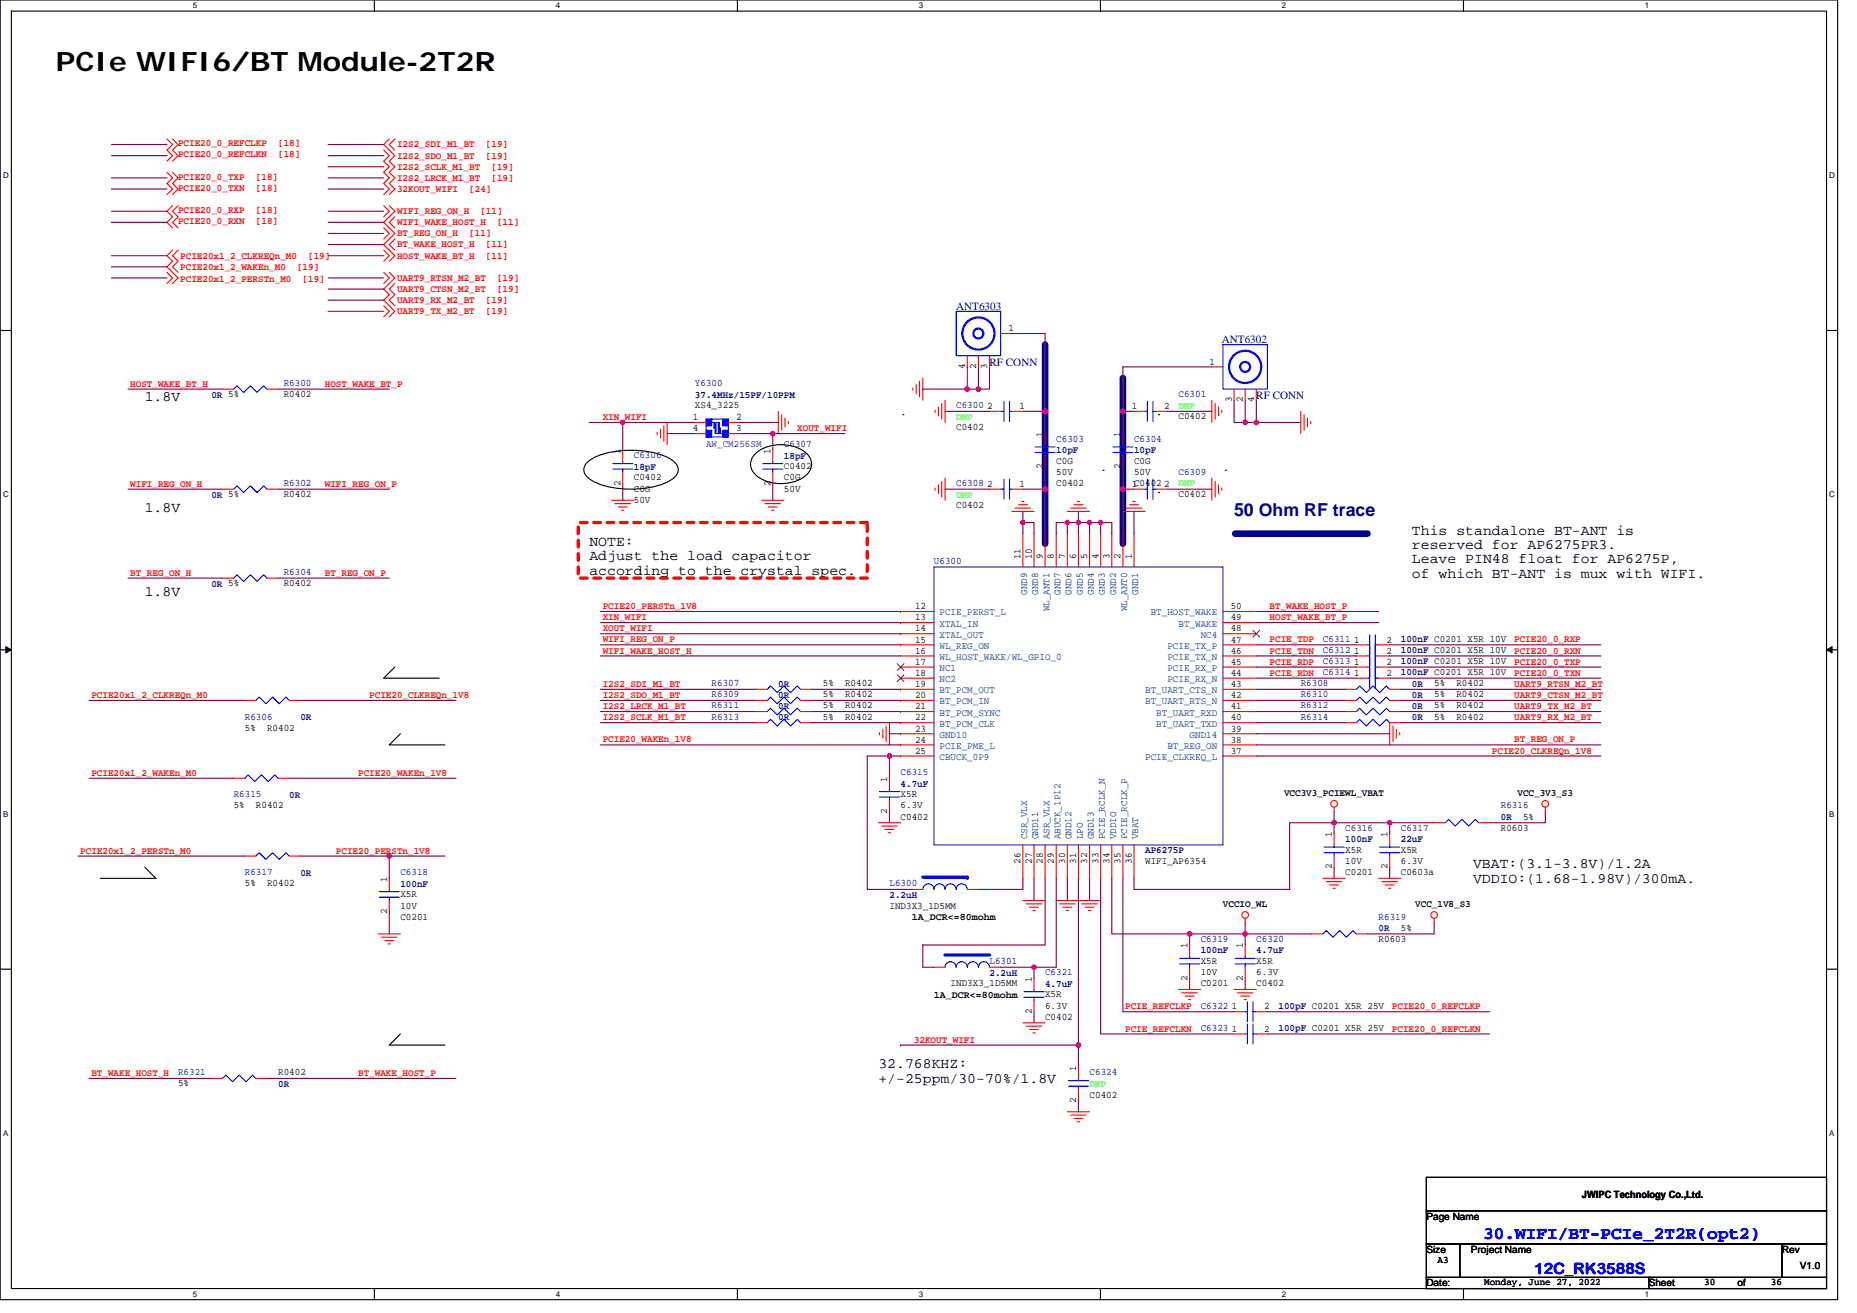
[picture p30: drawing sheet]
<svg xmlns="http://www.w3.org/2000/svg" width="297mm" height="210mm" viewBox="0 0 297 210" stroke-linecap="round" stroke-linejoin="round" font-family="sans-serif">
<defs><g id="words">
<text font-size="4.3" x="8.9" y="11.4">PCIe WIFI6/BT Module-2T2R</text>
<text font-size="2.8" fill="#000080" x="197.4" y="82.6">50 Ohm RF trace</text>
<text font-size="2.8" fill="#00f" x="237.2" y="198.1">30.WIFI/BT-PCIe_2T2R(opt2)</text>
<text font-size="2.5" fill="#00f" x="245.4" y="203.8">12C_RK3588S</text>
<g font-size="2.3">
<text x="23.2" y="64.2">1.8V</text>
<text x="23.2" y="81.9">1.8V</text>
<text x="94.3" y="87.3">NOTE:</text>
<text x="94.3" y="89.6">Adjust the load capacitor</text>
<text x="225.8" y="85.5">This standalone BT-ANT is</text>
<text x="225.8" y="87.8">reserved for AP6275PR3.</text>
<text x="23.2" y="95.3">1.8V</text>
<text x="94.3" y="91.9">according to the crystal spec.</text>
<text x="225.8" y="90.1">Leave PIN48 float for AP6275P,</text>
<text x="225.8" y="92.4">of which BT-ANT is mux with WIFI.</text>
<text x="235.6" y="138.8">VBAT:(3.1-3.8V)/1.2A</text>
<text x="235.6" y="141.1">VDDIO:(1.68-1.98V)/300mA.</text>
<text x="140.5" y="170.8">32.768KHZ:</text>
<text x="140.5" y="173.1">+/-25ppm/30-70%/1.8V</text>
</g>
<g font-size="1.8" fill="#000080">
<text x="152.9" y="49.6">ANT6303</text>
<text x="158.3" y="58.5">RF CONN</text>
<text x="195.4" y="54.9">ANT6302</text>
<text x="201" y="63.8">RF CONN</text>
</g>
<g font-size="1.6" fill="#f00">
<text x="28.5" y="23.4">PCIE20_0_REFCLKP</text>
<text x="44.5" y="23.4">[18]</text>
<text x="63.5" y="23.6">I2S2_SDI_M1_BT</text>
<text x="77.7" y="23.6">[19]</text>
<text x="28.5" y="25.2">PCIE20_0_REFCLKN</text>
<text x="28.5" y="28.7">PCIE20_0_TXP</text>
<text x="40.9" y="28.7">[18]</text>
<text x="44.5" y="25.2">[18]</text>
<text x="63.5" y="25.3">I2S2_SDO_M1_BT</text>
<text x="63.5" y="27.1">I2S2_SCLK_M1_BT</text>
<text x="63.5" y="28.9">I2S2_LRCK_M1_BT</text>
<text x="77.7" y="25.3">[19]</text>
<text x="78.6" y="27.1">[19]</text>
<text x="78.6" y="28.9">[19]</text>
<text x="28.5" y="34.1">PCIE20_0_RXP</text>
<text x="28.5" y="35.8">PCIE20_0_RXN</text>
<text x="28.5" y="30.5">PCIE20_0_TXN</text>
<text x="40.9" y="34.1">[18]</text>
<text x="40.9" y="35.8">[18]</text>
<text x="40.9" y="30.5">[18]</text>
<text x="63.5" y="34.2">WIFI_REG_ON_H</text>
<text x="63.5" y="30.7">32KOUT_WIFI</text>
<text x="75.1" y="30.7">[24]</text>
<text x="76.8" y="34.2">[11]</text>
<text x="28.8" y="41.4">PCIE20x1_2_CLKREQn_M0</text>
<text x="49.3" y="41.4">[19]</text>
<text x="63.5" y="39.6">BT_WAKE_HOST_H</text>
<text x="63.5" y="37.8">BT_REG_ON_H</text>
<text x="63.5" y="41.4">HOST_WAKE_BT_H</text>
<text x="63.5" y="36">WIFI_WAKE_HOST_H</text>
<text x="75.1" y="37.8">[11]</text>
<text x="77.7" y="39.6">[11]</text>
<text x="77.7" y="41.4">[11]</text>
<text x="79.5" y="36">[11]</text>
<text x="28.8" y="45.1">PCIE20x1_2_PERSTn_M0</text>
<text x="28.8" y="43.1">PCIE20x1_2_WAKEn_M0</text>
<text x="47.5" y="43.1">[19]</text>
<text x="48.4" y="45.1">[19]</text>
<text x="63.5" y="46.7">UART9_CTSN_M2_BT</text>
<text x="63.5" y="44.9">UART9_RTSN_M2_BT</text>
<text x="79.5" y="46.7">[19]</text>
<text x="79.5" y="44.9">[19]</text>
<text x="63.5" y="48.5">UART9_RX_M2_BT</text>
<text x="63.5" y="50.2">UART9_TX_M2_BT</text>
<text x="77.7" y="48.5">[19]</text>
<text x="77.7" y="50.2">[19]</text>
<text x="20.8" y="61.8">HOST_WAKE_BT_H</text>
<text x="52" y="61.8">HOST_WAKE_BT_P</text>
<text x="96.4" y="67.2">XIN_WIFI</text>
<text x="127.5" y="69">XOUT_WIFI</text>
<text x="20.8" y="77.8">WIFI_REG_ON_H</text>
<text x="52" y="77.8">WIFI_REG_ON_P</text>
<text x="20.8" y="92.1">BT_REG_ON_H</text>
<text x="52" y="92.1">BT_REG_ON_P</text>
<text x="96.4" y="97.4">PCIE20_PERSTn_1V8</text>
<text x="96.4" y="99.2">XIN_WIFI</text>
<text x="96.4" y="101">XOUT_WIFI</text>
<text x="203.1" y="99.2">HOST_WAKE_BT_P</text>
<text x="203.1" y="97.4">BT_WAKE_HOST_P</text>
<text x="96.4" y="102.7">WIFI_REG_ON_P</text>
<text x="96.4" y="104.5">WIFI_WAKE_HOST_H</text>
<text x="203.1" y="106.3">PCIE_RDP</text>
<text x="203.1" y="104.5">PCIE_TDN</text>
<text x="203.1" y="102.7">PCIE_TDP</text>
<text x="242.2" y="106.3">PCIE20_0_TXP</text>
<text x="242.2" y="104.5">PCIE20_0_RXN</text>
<text x="242.2" y="102.7">PCIE20_0_RXP</text>
<text x="14.6" y="111.6">PCIE20x1_2_CLKREQn_M0</text>
<text x="59.1" y="111.6">PCIE20_CLKREQn_1V8</text>
<text x="96.4" y="109.8">I2S2_SDI_M1_BT</text>
<text x="96.4" y="113.4">I2S2_LRCK_M1_BT</text>
<text x="96.4" y="111.6">I2S2_SDO_M1_BT</text>
<text x="203.1" y="108.1">PCIE_RDN</text>
<text x="242.2" y="113.4">UART9_TX_M2_BT</text>
<text x="242.2" y="111.6">UART9_CTSN_M2_BT</text>
<text x="242.2" y="109.8">UART9_RTSN_M2_BT</text>
<text x="242.2" y="108.1">PCIE20_0_TXN</text>
<text x="96.4" y="118.7">PCIE20_WAKEn_1V8</text>
<text x="96.4" y="115.2">I2S2_SCLK_M1_BT</text>
<text x="242.2" y="118.7">BT_REG_ON_P</text>
<text x="242.2" y="115.2">UART9_RX_M2_BT</text>
<text x="14.6" y="124.1">PCIE20x1_2_WAKEn_M0</text>
<text x="57.3" y="124.1">PCIE20_WAKEn_1V8</text>
<text x="238.6" y="120.5">PCIE20_CLKREQn_1V8</text>
<text x="12.8" y="136.5">PCIE20x1_2_PERSTn_M0</text>
<text x="53.7" y="136.5">PCIE20_PERSTn_1V8</text>
<text x="180" y="161.4">PCIE_REFCLKP</text>
<text x="222.6" y="161.4">PCIE20_0_REFCLKP</text>
<text x="146.2" y="166.7">32KOUT_WIFI</text>
<text x="180" y="165">PCIE_REFCLKN</text>
<text x="222.6" y="165">PCIE20_0_REFCLKN</text>
<text x="14.6" y="172.1">BT_WAKE_HOST_H</text>
<text x="57.3" y="172.1">BT_WAKE_HOST_P</text>
</g>
<g font-size="1.6">
<text x="161.3" y="53">1</text>
<text x="154.4" y="59" transform="rotate(-90 154.4 59)">4</text>
<text x="156.1" y="59" transform="rotate(-90 156.1 59)">2</text>
<text x="157.9" y="59" transform="rotate(-90 157.9 59)">3</text>
<text x="193.5" y="58.3">1</text>
<text x="45.4" y="63.5">R0402</text>
<text x="111.2" y="65.3">XS4_3225</text>
<text x="157.9" y="65.4">2</text>
<text x="163.1" y="65.4">1</text>
<text x="181" y="65.4">1</text>
<text x="186.2" y="65.4">2</text>
<text x="197" y="64.4" transform="rotate(-90 197 64.4)">3</text>
<text x="198.8" y="64.4" transform="rotate(-90 198.8 64.4)">2</text>
<text x="200.6" y="64.4" transform="rotate(-90 200.6 64.4)">4</text>
<text x="110.8" y="67.2">1</text>
<text x="110.8" y="69">4</text>
<text x="117.7" y="67.2">2</text>
<text x="117.7" y="69">3</text>
<text x="152.9" y="68.8">C0402</text>
<text x="166.8" y="69.9" transform="rotate(-90 166.8 69.9)">1</text>
<text x="179.3" y="69.9" transform="rotate(-90 179.3 69.9)">1</text>
<text x="188.5" y="67.1">C0402</text>
<text x="99.2" y="77.7" transform="rotate(-90 99.2 77.7)">2</text>
<text x="99.2" y="72.5" transform="rotate(-90 99.2 72.5)">1</text>
<text x="101.4" y="76.8">C0402</text>
<text x="123.2" y="77.7" transform="rotate(-90 123.2 77.7)">2</text>
<text x="123.2" y="72.5" transform="rotate(-90 123.2 72.5)">1</text>
<text x="125.4" y="75.1">C0402</text>
<text x="125.4" y="76.8">C0G</text>
<text x="157.9" y="77.9">2</text>
<text x="163.1" y="77.9">1</text>
<text x="166.8" y="75" transform="rotate(-90 166.8 75)">2</text>
<text x="168.9" y="77.7">C0402</text>
<text x="168.9" y="74.2">C0G</text>
<text x="168.9" y="76">50V</text>
<text x="179.3" y="75" transform="rotate(-90 179.3 75)">2</text>
<text x="181" y="77.9">1C0402</text>
<text x="181.4" y="74.2">C0G</text>
<text x="181.4" y="76">50V</text>
<text x="186.2" y="77.9">2</text>
<text x="45.4" y="79.5">R0402</text>
<text x="101.4" y="78.6">C0G</text>
<text x="101.4" y="80.4">50V</text>
<text x="125.4" y="78.6">50V</text>
<text x="152.9" y="81.3">C0402</text>
<text x="188.5" y="79.5">C0402</text>
<text x="163.3" y="89.4" transform="rotate(-90 163.3 89.4)">11</text>
<text x="165" y="89.4" transform="rotate(-90 165 89.4)">10</text>
<text x="166.8" y="89.4" transform="rotate(-90 166.8 89.4)">9</text>
<text x="168.6" y="89.4" transform="rotate(-90 168.6 89.4)">8</text>
<text x="170.4" y="89.4" transform="rotate(-90 170.4 89.4)">7</text>
<text x="172.1" y="89.4" transform="rotate(-90 172.1 89.4)">6</text>
<text x="173.9" y="89.4" transform="rotate(-90 173.9 89.4)">5</text>
<text x="175.7" y="89.4" transform="rotate(-90 175.7 89.4)">4</text>
<text x="177.5" y="89.4" transform="rotate(-90 177.5 89.4)">3</text>
<text x="179.3" y="89.4" transform="rotate(-90 179.3 89.4)">2</text>
<text x="181" y="89.4" transform="rotate(-90 181 89.4)">1</text>
<text x="45.4" y="93.7">R0402</text>
<text x="146.4" y="99.2">13</text>
<text x="146.4" y="101">14</text>
<text x="146.4" y="97.4">12</text>
<text x="196.9" y="99.2">49</text>
<text x="196.9" y="101">48</text>
<text x="196.9" y="97.4">50</text>
<text x="146.4" y="106.3">17</text>
<text x="146.4" y="104.5">16</text>
<text x="146.4" y="102.8">15</text>
<text x="196.9" y="106.3">45</text>
<text x="196.9" y="104.5">46</text>
<text x="196.9" y="102.8">47</text>
<text x="216.6" y="104.5">1</text>
<text x="216.6" y="106.3">1</text>
<text x="216.6" y="102.8">1</text>
<text x="221.8" y="104.5">2</text>
<text x="221.8" y="106.3">2</text>
<text x="221.8" y="102.8">2</text>
<text x="131.6" y="113.3">5%</text>
<text x="131.6" y="109.7">5%</text>
<text x="131.6" y="111.5">5%</text>
<text x="135.2" y="113.3">R0402</text>
<text x="135.2" y="109.7">R0402</text>
<text x="135.2" y="111.5">R0402</text>
<text x="146.4" y="108.1">18</text>
<text x="146.4" y="109.9">19</text>
<text x="146.4" y="111.7">20</text>
<text x="146.4" y="113.4">21</text>
<text x="196.9" y="111.7">42</text>
<text x="196.9" y="109.9">43</text>
<text x="196.9" y="113.4">41</text>
<text x="196.9" y="108.1">44</text>
<text x="216.6" y="108.1">1</text>
<text x="221.8" y="108.1">2</text>
<text x="229.4" y="111.5">5%</text>
<text x="229.4" y="109.7">5%</text>
<text x="229.4" y="113.3">5%</text>
<text x="233" y="111.5">R0402</text>
<text x="233" y="109.7">R0402</text>
<text x="233" y="113.3">R0402</text>
<text x="39.2" y="116.8">5%</text>
<text x="42.7" y="116.8">R0402</text>
<text x="131.6" y="115.1">5%</text>
<text x="135.2" y="115.1">R0402</text>
<text x="146.4" y="115.2">22</text>
<text x="146.4" y="118.8">24</text>
<text x="146.4" y="117">23</text>
<text x="196.9" y="117">39</text>
<text x="196.9" y="118.8">38</text>
<text x="196.9" y="115.2">40</text>
<text x="229.4" y="115.1">5%</text>
<text x="233" y="115.1">R0402</text>
<text x="141.9" y="125" transform="rotate(-90 141.9 125)">1</text>
<text x="146.4" y="120.5">25</text>
<text x="196.9" y="120.5">37</text>
<text x="37.4" y="129.3">5%</text>
<text x="40.9" y="129.3">R0402</text>
<text x="141.9" y="130.1" transform="rotate(-90 141.9 130.1)">2</text>
<text x="144.1" y="131.1">C0402</text>
<text x="144.1" y="127.5">X5R</text>
<text x="144.1" y="129.3">6.3V</text>
<text x="205.4" y="127.2">VCC3V3_PCIEWL_VBAT</text>
<text x="242.7" y="127.2">VCC_3V3_S3</text>
<text x="243.6" y="131.1">5%</text>
<text x="213" y="133.9" transform="rotate(-90 213 133.9)">1</text>
<text x="215.2" y="136.4">X5R</text>
<text x="221.9" y="133.9" transform="rotate(-90 221.9 133.9)">1</text>
<text x="224.1" y="136.4">X5R</text>
<text x="240.1" y="132.8">R0603</text>
<text x="39.2" y="141.7">5%</text>
<text x="42.7" y="141.7">R0402</text>
<text x="61.9" y="141" transform="rotate(-90 61.9 141)">1</text>
<text x="64" y="143.5">X5R</text>
<text x="163.3" y="138.2" transform="rotate(-90 163.3 138.2)">26</text>
<text x="165" y="138.2" transform="rotate(-90 165 138.2)">27</text>
<text x="166.8" y="138.2" transform="rotate(-90 166.8 138.2)">28</text>
<text x="168.6" y="138.2" transform="rotate(-90 168.6 138.2)">29</text>
<text x="170.4" y="138.2" transform="rotate(-90 170.4 138.2)">30</text>
<text x="172.1" y="138.2" transform="rotate(-90 172.1 138.2)">31</text>
<text x="173.9" y="138.2" transform="rotate(-90 173.9 138.2)">32</text>
<text x="175.7" y="138.2" transform="rotate(-90 175.7 138.2)">33</text>
<text x="177.5" y="138.2" transform="rotate(-90 177.5 138.2)">34</text>
<text x="179.3" y="138.2" transform="rotate(-90 179.3 138.2)">35</text>
<text x="181" y="138.2" transform="rotate(-90 181 138.2)">36</text>
<text x="183.2" y="138.2">WIFI_AP6354</text>
<text x="213" y="139" transform="rotate(-90 213 139)">2</text>
<text x="215.2" y="140">C0201</text>
<text x="215.2" y="138.2">10V</text>
<text x="221.9" y="139" transform="rotate(-90 221.9 139)">2</text>
<text x="224.1" y="140">C0603a</text>
<text x="224.1" y="138.2">6.3V</text>
<text x="61.9" y="146.2" transform="rotate(-90 61.9 146.2)">2</text>
<text x="64" y="147.1">C0201</text>
<text x="64" y="145.3">10V</text>
<text x="142.3" y="145.3">IND3X3_1D5MM</text>
<text x="145.8" y="147.1">1A_DCR&lt;=80mohm</text>
<text x="195.6" y="145">VCCIO_WL</text>
<text x="224.1" y="148.9">5%</text>
<text x="226.4" y="145">VCC_1V8_S3</text>
<text x="189.9" y="151.7" transform="rotate(-90 189.9 151.7)">1</text>
<text x="192.1" y="154.2">X5R</text>
<text x="192.1" y="156">10V</text>
<text x="198.8" y="151.7" transform="rotate(-90 198.8 151.7)">1</text>
<text x="201" y="154.2">X5R</text>
<text x="201" y="156">6.3V</text>
<text x="220.5" y="150.6">R0603</text>
<text x="149.4" y="159.6">1A_DCR&lt;=80mohm</text>
<text x="152.1" y="157.7">IND3X3_1D5MM</text>
<text x="165" y="157" transform="rotate(-90 165 157)">1</text>
<text x="167.2" y="159.5">X5R</text>
<text x="167.2" y="161.3">6.3V</text>
<text x="189.9" y="156.8" transform="rotate(-90 189.9 156.8)">2</text>
<text x="192.1" y="157.7">C0201</text>
<text x="197" y="161.4">1</text>
<text x="198.8" y="156.8" transform="rotate(-90 198.8 156.8)">2</text>
<text x="201" y="157.7">C0402</text>
<text x="202.2" y="161.4">2</text>
<text x="165" y="162.2" transform="rotate(-90 165 162.2)">2</text>
<text x="167.2" y="163.1">C0402</text>
<text x="197" y="165">1</text>
<text x="202.2" y="165">2</text>
<text x="28.5" y="173.7">5%</text>
<text x="44.5" y="172">R0402</text>
<text x="172.1" y="171.2" transform="rotate(-90 172.1 171.2)">1</text>
<text x="172.1" y="176.4" transform="rotate(-90 172.1 176.4)">2</text>
<text x="174.3" y="175.5">C0402</text>
<text x="253" y="191.6">JWIPC Technology Co.,Ltd.</text>
<text x="228.2" y="195.1">Page Name</text>
<text x="228.2" y="200.4">Size</text>
<text x="229.9" y="202">A3</text>
<text x="235.3" y="200.4">Project Name</text>
<text x="285.1" y="200.4">Rev</text>
<text x="287.9" y="202.9">V1.0</text>
<text x="228.2" y="205.7">Date:</text>
<text x="237.4" y="205.6">Monday, June 27, 2022</text>
<text x="263.7" y="205.7">Sheet</text>
<text x="272.6" y="205.6">30</text>
<text x="277.9" y="205.7">of</text>
<text x="283.3" y="205.6">36</text>
</g>
<g font-size="1.6" fill="#000080">
<text x="33.8" y="63.6">0R 5%</text>
<text x="45.4" y="61.7">R6300</text>
<text x="111.2" y="61.7">Y6300</text>
<text x="111.2" y="63.6">37.4MHz/15PF/10PPM</text>
<text x="152.9" y="65.3">C6300</text>
<text x="188.5" y="63.5">C6301</text>
<text x="125.4" y="71.5">C6307</text>
<text x="168.9" y="70.6">C6303</text>
<text x="181.4" y="70.6">C6304</text>
<text x="45.4" y="77.7">R6302</text>
<text x="101.4" y="73.3">C6306</text>
<text x="101.4" y="75.1">18pF</text>
<text x="125.4" y="73.4">18pF</text>
<text x="152.9" y="77.7">C6308</text>
<text x="168.9" y="72.5">10pF</text>
<text x="181.4" y="72.5">10pF</text>
<text x="188.5" y="76">C6309</text>
<text x="33.8" y="79.6">0R 5%</text>
<text x="33.8" y="93.8">0R 5%</text>
<text x="45.4" y="92">R6304</text>
<text x="149.4" y="90.2">U6300</text>
<text x="211.6" y="104.4">C6312</text>
<text x="211.6" y="106.2">C6313</text>
<text x="211.6" y="102.6">C6311</text>
<text x="211.6" y="108">C6314</text>
<text x="224.1" y="104.5">100nF C0201 X5R 10V</text>
<text x="224.1" y="106.2">100nF C0201 X5R 10V</text>
<text x="224.1" y="102.7">100nF C0201 X5R 10V</text>
<text x="113.8" y="113.3">R6311</text>
<text x="113.8" y="109.7">R6307</text>
<text x="113.8" y="111.5">R6309</text>
<text x="124.5" y="113.4">0R</text>
<text x="124.5" y="109.8">0R</text>
<text x="124.5" y="111.6">0R</text>
<text x="208.1" y="111.5">R6310</text>
<text x="208.1" y="109.7">R6308</text>
<text x="208.1" y="113.3">R6312</text>
<text x="224.1" y="108">100nF C0201 X5R 10V</text>
<text x="225.8" y="111.6">0R</text>
<text x="225.8" y="109.8">0R</text>
<text x="225.8" y="113.4">0R</text>
<text x="39.2" y="115.1">R6306</text>
<text x="48" y="115.1">0R</text>
<text x="113.8" y="115.1">R6313</text>
<text x="124.5" y="115.1">0R</text>
<text x="208.1" y="115.1">R6314</text>
<text x="225.8" y="115.1">0R</text>
<text x="144.1" y="124">C6315</text>
<text x="144.1" y="125.8">4.7uF</text>
<text x="37.4" y="127.5">R6315</text>
<text x="46.3" y="127.6">0R</text>
<text x="240.1" y="129.3">R6316</text>
<text x="240.1" y="131.1">0R</text>
<text x="183.2" y="136.5">AP6275P</text>
<text x="215.2" y="132.8">C6316</text>
<text x="215.2" y="134.7">100nF</text>
<text x="224.1" y="132.8">C6317</text>
<text x="224.1" y="134.7">22uF</text>
<text x="39.2" y="140">R6317</text>
<text x="48" y="140">0R</text>
<text x="64" y="140">C6318</text>
<text x="64" y="141.8">100nF</text>
<text x="142.3" y="141.7">L6300</text>
<text x="142.3" y="143.6">2.2uH</text>
<text x="220.5" y="147.1">R6319</text>
<text x="220.5" y="148.9">0R</text>
<text x="158.3" y="154.2">L6301</text>
<text x="167.2" y="156">C6321</text>
<text x="192.1" y="150.6">C6319</text>
<text x="192.1" y="152.5">100nF</text>
<text x="201" y="150.6">C6320</text>
<text x="201" y="152.5">4.7uF</text>
<text x="158.3" y="156">2.2uH</text>
<text x="167.2" y="157.8">4.7uF</text>
<text x="192.1" y="161.3">C6322</text>
<text x="204.5" y="161.4">100pF C0201 X5R 25V</text>
<text x="192.1" y="164.9">C6323</text>
<text x="204.5" y="164.9">100pF C0201 X5R 25V</text>
<text x="28.5" y="172">R6321</text>
<text x="44.5" y="173.8">0R</text>
<text x="174.3" y="172">C6324</text>
</g>
<g font-size="1.6" fill="#0f0">
<text x="188.5" y="65.4">DNP</text>
<text x="152.9" y="67.1">DNP</text>
<text x="188.5" y="77.8">DNP</text>
<text x="152.9" y="79.6">DNP</text>
<text x="174.3" y="173.8">DNP</text>
</g>
<text font-size="1.6" fill="#00f" x="112.9" y="71.5">AW_CM256SM</text>
<g font-size="1.6" fill="#004080">
<text x="164.3" y="95.1" transform="rotate(-90 164.3 95.1)">GND9</text>
<text x="166.1" y="95.1" transform="rotate(-90 166.1 95.1)">GND8</text>
<text x="169.6" y="95.1" transform="rotate(-90 169.6 95.1)">GND7</text>
<text x="171.4" y="95.1" transform="rotate(-90 171.4 95.1)">GND6</text>
<text x="173.2" y="95.1" transform="rotate(-90 173.2 95.1)">GND5</text>
<text x="175" y="95.1" transform="rotate(-90 175 95.1)">GND4</text>
<text x="176.7" y="95.1" transform="rotate(-90 176.7 95.1)">GND3</text>
<text x="178.5" y="95.1" transform="rotate(-90 178.5 95.1)">GND2</text>
<text x="182.1" y="95.1" transform="rotate(-90 182.1 95.1)">GND1</text>
<text x="150.3" y="100.2">XTAL_IN</text>
<text x="150.3" y="102">XTAL_OUT</text>
<text x="150.3" y="98.4">PCIE_PERST_L</text>
<text x="167.9" y="97.8" transform="rotate(-90 167.9 97.8)">WL_ANT1</text>
<text x="180.3" y="97.8" transform="rotate(-90 180.3 97.8)">WL_ANT0</text>
<text x="184.1" y="98.4">BT_HOST_WAKE</text>
<text x="188.5" y="100.2">BT_WAKE</text>
<text x="192.1" y="102">NC4</text>
<text x="150.3" y="107.3">NC1</text>
<text x="150.3" y="105.5">WL_HOST_WAKE/WL_GPIO_0</text>
<text x="150.3" y="103.8">WL_REG_ON</text>
<text x="186.7" y="107.3">PCIE_RX_P</text>
<text x="186.7" y="105.5">PCIE_TX_N</text>
<text x="186.7" y="103.8">PCIE_TX_P</text>
<text x="150.3" y="109.1">NC2</text>
<text x="150.3" y="110.9">BT_PCM_OUT</text>
<text x="150.3" y="112.7">BT_PCM_IN</text>
<text x="183.2" y="112.7">BT_UART_RTS_N</text>
<text x="183.2" y="110.9">BT_UART_CTS_N</text>
<text x="186.7" y="109.1">PCIE_RX_N</text>
<text x="150.3" y="116.2">BT_PCM_CLK</text>
<text x="150.3" y="119.8">PCIE_PME_L</text>
<text x="150.3" y="114.4">BT_PCM_SYNC</text>
<text x="150.3" y="118">GND10</text>
<text x="185" y="116.2">BT_UART_TXD</text>
<text x="185" y="114.4">BT_UART_RXD</text>
<text x="186.7" y="119.8">BT_REG_ON</text>
<text x="190.3" y="118">GND14</text>
<text x="150.3" y="121.5">CBUCK_0P9</text>
<text x="183.2" y="121.5">PCIE_CLKREQ_L</text>
<text x="164.3" y="134.2" transform="rotate(-90 164.3 134.2)">CSR_VLX</text>
<text x="166.1" y="134.2" transform="rotate(-90 166.1 134.2)">GND11</text>
<text x="167.9" y="134.2" transform="rotate(-90 167.9 134.2)">ASR_VLX</text>
<text x="169.6" y="134.2" transform="rotate(-90 169.6 134.2)">ABUCK_1P12</text>
<text x="171.4" y="134.2" transform="rotate(-90 171.4 134.2)">GND12</text>
<text x="173.2" y="134.2" transform="rotate(-90 173.2 134.2)">LPO</text>
<text x="175" y="134.2" transform="rotate(-90 175 134.2)">GND13</text>
<text x="176.7" y="134.2" transform="rotate(-90 176.7 134.2)">PCIE_RCLK_N</text>
<text x="178.5" y="134.2" transform="rotate(-90 178.5 134.2)">VDDIO</text>
<text x="180.3" y="134.2" transform="rotate(-90 180.3 134.2)">PCIE_RCLK_P</text>
<text x="182.1" y="134.2" transform="rotate(-90 182.1 134.2)">VBAT</text>
</g>
<g font-size="1.3">
<text x="30.8" y="1.3">5</text>
<text x="88.9" y="1.3">4</text>
<text x="147" y="1.3">3</text>
<text x="205.1" y="1.3">2</text>
<text x="263.1" y="1.3">1</text>
<text x=".5" y="28.5">D</text>
<text x="292.6" y="28.5">D</text>
<text x=".5" y="79.5">C</text>
<text x="292.6" y="79.5">C</text>
<text x=".5" y="130.6">B</text>
<text x="292.6" y="130.6">B</text>
<text x=".5" y="181.7">A</text>
<text x="292.6" y="181.7">A</text>
<text x="30.8" y="207.4">5</text>
<text x="88.9" y="207.4">4</text>
<text x="147" y="207.4">3</text>
<text x="205.1" y="207.4">2</text>
<text x="263.1" y="207.4">1</text>
</g>
</g></defs>
<path d="M0 0h293.9v207.8h-293.9zM1.8 1.8h290.4v204.3h-290.4z" fill="none" stroke="#000" stroke-width=".18"/>
<g fill="#fff">
<path d="M30.8 .2h.8v1.4h-.8z"/>
<path d="M30.8 206.2h.8v1.5h-.8z"/>
</g>
<path d="M59.9 0v1.8M59.9 206.1v1.7" fill="none" stroke="#000" stroke-width=".18"/>
<g fill="#fff">
<path d="M88.9 .2h.7v1.4h-.7z"/>
<path d="M88.9 206.2h.7v1.5h-.7z"/>
</g>
<path d="M118 0v1.8M118 206.1v1.7" fill="none" stroke="#000" stroke-width=".18"/>
<g fill="#fff">
<path d="M147 .2h.7v1.4h-.7z"/>
<path d="M147 206.2h.7v1.5h-.7z"/>
</g>
<path d="M176 0v1.8M176 206.1v1.7" fill="none" stroke="#000" stroke-width=".18"/>
<g fill="#fff">
<path d="M205.1 .2h.7v1.4h-.7z"/>
<path d="M205.1 206.2h.7v1.5h-.7z"/>
</g>
<path d="M234.1 0v1.8M234.1 206.1v1.7" fill="none" stroke="#000" stroke-width=".18"/>
<g fill="#fff">
<path d="M263.1 .2h.7v1.4h-.7z"/>
<path d="M263.1 206.2h.7v1.5h-.7z"/>
<path d="M.5 27.3h.9v1.4h-.9z"/>
<path d="M292.6 27.3h.9v1.4h-.9z"/>
<path d="M.5 78.4h.9v1.4h-.9z"/>
<path d="M292.6 78.4h.9v1.4h-.9z"/>
</g>
<path d="M0 52.9h1.8M292.2 52.9h1.7" fill="none" stroke="#000" stroke-width=".18"/>
<g fill="#fff">
<path d="M.5 129.5h.8v1.4h-.8z"/>
<path d="M292.6 129.5h.9v1.4h-.9z"/>
</g>
<path d="M0 103.9h1.8M292.2 103.9h1.7" fill="none" stroke="#000" stroke-width=".18"/>
<path d="M.9 103.4l.9 .5-.9 .5zM292.2 103.9l.9-.5v1z" fill="#000"/>
<path d="M.9 103.4l.9 .5-.9 .5zM292.2 103.9l.9-.5v1z" fill="none" stroke="#000" stroke-width=".16"/>
<g fill="#fff">
<path d="M.5 180.5h.8v1.5h-.8z"/>
<path d="M292.6 180.5h.9v1.5h-.9z"/>
</g>
<g fill="none" stroke="#000" stroke-width=".18">
<path d="M93.8 74.1a7.8 7.8 0 0 1 4.7-1.9 14.9 14.9 0 0 1 8.5 1.1 2.08 2.08 0 0 1 1.4 2.3 5.4 5.4 0 0 1-4 2.3 15.6 15.6 0 0 1-9.6-.9 2.08 2.08 0 0 1-1.3-2.4zM120.9 72.5a6.7 6.7 0 0 1 8.1 0 2.33 2.33 0 0 1-.6 3.9 6.8 6.8 0 0 1-7.5-.4 2.23 2.23 0 0 1 0-3.5zM144.4 66.3h.2M176.4 75.2h.2M185.3 66.3h.2M185.3 78.8h.2M196 75.2h.2M63.2 106.7l-1.8 1.8h8.9M64 117.3l-1.7 1.8h8.9M23.2 138.7l1.7 1.8h-8.9M0 155h1.8M292.2 155h1.7"/>
<path d="M64 165.4l-1.7 1.7h8.9M228.2 188.3h64v5.3h-64zM228.2 193.6h64v5.4h-64zM228.2 199h5.3v5.3h-5.3zM233.5 199h51.6v5.3h-51.6zM285.1 199h7.1v5.3h-7.1zM228.2 204.3h35.5v1.8h-35.5zM263.7 204.3h28.5v1.8h-28.5z"/>
</g>
<path d="M167.2 55.1v31.8M179.6 60.5v26.4M197.6 85.3h21.1" fill="none" stroke="#0000a0" stroke-width="1.1"/>
<path d="M92.5 83.6h46.2v8.9h-46.2z" fill="none" stroke="#f00" stroke-width=".53" stroke-dasharray="1.1 1.1"/>
<g fill="none" stroke="#f00" stroke-width=".18">
<path d="M26.7 22.2l.9 .9-.9 .9 .9 .9-.9 .9M26.7 27.6l.9 .8-.9 .9 .9 .9-.9 .9M27.6 32.9l-.9 .9 .9 .9-.9 .9 .9 .8M27.6 22.2l.9 .9-.9 .9 .9 .9-.9 .9M27.6 27.6l.9 .8-.9 .9 .9 .9-.9 .9M28.5 32.9l-.9 .9 .9 .9-.9 .9 .9 .8M61.4 36.4l.9 .9-.9 .9M61.4 24l.9 .9-.9 .9 .9 .9-.9 .9 .9 .8-.9 .9 .9 .9-.9 .9M61.4 32.9l.9 .9-.9 .9M62.3 22.2l-.9 .9 1.8 1.8-.9 .9 .9 .9-.9 .9 .9 .8-.9 .9 .9 .9-.9 .9M62.3 32.9l.9 .9-1.8 1.8 1.8 1.7-1.8 1.8 1.8 1.8-.9 .9M63.2 38.2l-.9 .9 .9 .9"/>
<path d="M63.2 34.7l-.9 .9 .9 .8M63.2 22.2l-.9 .9 .9 .9M26.7 43.6l.9 .8-.9 .9M27.6 40l-.9 .9 .9 .9-.9 .9 1.8 1.7-.9 .9M28.5 40l-.9 .9 .9 .9-.9 .9 .9 .9M61.4 40l.9 .9-.9 .9M61.4 48.9l.9 .9-.9 .9M61.4 43.6l.9 .8-.9 .9M62.3 43.6l.9 .8-1.8 1.8 .9 .9-.9 .9 1.8 1.8-.9 .9M63.2 45.3l-.9 .9 .9 .9-.9 .9 .9 .9M154.7 56.9v1.8M156.5 56.9v1.8"/>
<path d="M158.3 56.9v1.8M160.1 53.3h1.7M193.8 58.7h1.8M35.6 78.2h1.8M35.6 62.2h1.8M42.7 78.2h1.8M42.7 62.2h1.8M99.6 72v1.8M99.6 75.6v1.7M105.1 69.2v.3M105.7 68.6v1.5M106.2 68.1v2.5"/>
<path d="M106.7 67.6v3.5M111.2 67.6h1.7M111.2 69.3h1.7M116.5 67.6h1.8M116.5 69.3h1.8M123.6 72v1.8M123.6 75.6v1.7M124.5 65.8v3.5M125 66.3v2.5M125.6 66.9v1.4M126.1 67.4v.3M146 62.1v.3"/>
<path d="M146.5 61.5v1.4M147.1 61v2.5M147.6 60.5v3.5M149.6 65.6v.4M149.6 78.1v.3M150.1 65.1v1.4M150.1 77.5v1.4M150.6 64.5v2.5M150.6 77v2.5M151.2 64v3.6M151.2 76.5v3.5M158.3 65.8h1.8"/>
<path d="M161.8 65.8h1.8M179.6 69.3v1.8M179.6 72.9v1.8M181.4 78.2h1.8M185 78.2h1.7M193.8 76.5v3.5M193.8 64v3.6M194.4 77v2.5M194.4 64.5v2.5M194.9 77.5v1.4M194.9 65.1v1.4M195.4 78.1v.3"/>
<path d="M195.4 65.6v.4M197.4 62.2v1.8M199.2 62.2v1.8M201 62.2v1.8M208.1 65.8v3.5M208.6 66.3v2.5M209.1 66.9v1.4M209.7 67.4v.3M35.6 92.5h1.8M42.7 92.5h1.8M97.8 80h3.6M98.4 80.5h2.5"/>
<path d="M98.9 81.1h1.4M99.4 81.6h.4M121.8 80h3.6M122.4 80.5h2.5M122.9 81.1h1.4M123.4 81.6h.4M161.8 81.8h3.6M162.4 81.3h2.5M162.9 80.7h1.4M163.4 80.2h.4M170.7 81.8h3.6M171.3 81.3h2.4"/>
<path d="M171.8 80.7h1.4M172.3 80.2h.4M179.6 81.8h3.6M180.2 81.3h2.4M180.7 80.7h1.4M181.2 80.2h.4M39.2 112h1.7M46.3 112h1.7M120.9 113.8h1.8M120.9 115.6h1.8M128.1 113.8h1.7M128.1 115.6h1.7"/>
<path d="M140.7 117.2v.3M141.2 116.6v1.5M141.7 116.1v2.5M142.3 115.6v3.5M215.2 112h1.8M215.2 110.2h1.8M215.2 115.6h1.8M215.2 113.8h1.8M217 104.9h1.7M217 106.7h1.7M217 103.1h1.7M217 108.5h1.7"/>
<path d="M220.5 104.9h1.8M220.5 106.7h1.8M220.5 103.1h1.8M220.5 108.5h1.8M222.3 112h1.8M222.3 110.2h1.8M222.3 113.8h1.8M222.8 116.1v2.5M223.4 116.6v1.5M223.9 117.2v.3M224.1 115.6h-1.8v3.5M37.4 124.5h1.8"/>
<path d="M39.2 136.9h1.7M44.5 124.5h1.8M46.3 136.9h1.7M140.5 131.6h3.6M141 132.1h2.5M141.6 132.6h1.4M142.1 133.2h.4M213.4 129.1v.7M222.3 133.4v1.7M222.3 136.9v1.8M229.4 131.6h1.8M236.5 131.6h1.8"/>
<path d="M247.2 129.1v.7M60.5 149.4h3.5M61 149.9h2.5M61.6 150.4h1.4M62.1 151h.3M62.3 140.5v1.7M62.3 144v1.8M149.4 154.7h1.8M158.3 154.7h1.8M163.6 144h3.6M164.1 144.6h2.5M164.7 145.1h1.4"/>
<path d="M165.2 145.6h.4M165.4 156.5v1.7M169.5 144.6h2.5M170 145.1h1.4M170.5 145.6h.4M173 144.6h2.5M173.6 145.1h1.4M174.1 145.6h.4M176.1 144h-7.2M188.5 158.2h3.6M189 158.8h2.5M189.6 159.3h1.4"/>
<path d="M190.1 159.8h.4M190.3 151.1v1.8M190.3 154.7v1.8M197.4 158.2h3.6M197.9 158.8h2.5M198.5 159.3h1.4M199 159.8h.4M199.2 151.1v1.8M199.2 154.7v1.8M199.2 146.9v.7M209.8 149.4h1.8M211.6 140.5h3.6"/>
<path d="M212.2 141h2.4M212.7 141.5h1.4M213.2 142.1h.4M217 149.4h1.7M220.5 140.5h3.6M221 141h2.5M221.6 141.5h1.4M222.1 142.1h.4M229.4 146.9v.7M33.8 172.5h1.8M40.9 172.5h1.8M163.6 163.6h3.6"/>
<path d="M164.1 164.1h2.5M164.7 164.6h1.4M165.2 165.2h.4M165.4 160v1.8M170.7 177.8h3.6M171.3 178.3h2.4M171.8 178.9h1.4M172.3 179.4h.4M197.4 161.8h1.8M201 161.8h1.7"/>
<circle cx="213.4" cy="128.5" r=".53"/>
<circle cx="247.2" cy="128.5" r=".53"/>
<circle cx="199.2" cy="146.3" r=".53"/>
<circle cx="229.4" cy="146.3" r=".53"/>
</g>
<g fill="none" stroke="#00f" stroke-width=".18">
<path d="M152.9 49.8h7.2v7.1h-7.2zM195.6 55.1h7.1v7.1h-7.1zM37.4 78.2l.5-.5 1.1 1.1 1-1.1 1.1 1.1 1.1-1.1 .5 .5M37.4 62.2l.5-.5 1.1 1.1 1-1.1 1.1 1.1 1.1-1.1 .5 .5M98 75h3.2M98 74.1h3.2M99.6 73.8v.3M99.6 75v.6M112.9 67h3.6v2.9h-3.6zM113.8 67.6h.4v.9h.2M114.4 67.6v1.7M114.5 67.6h.4v1.7h-.4z"/>
<path d="M115.1 67.6v1.7M115.1 68.5h.2v.8h.3M122 75h3.2M122 74.1h3.2M123.6 73.8v.3M123.6 75v.6M160.1 65.8h.5M160.6 64.2v3.2M161.5 64.2v3.2M161.5 65.8h.3M178 72.4h3.2M178 71.5h3.2"/>
<path d="M179.6 71.1v.4M179.6 72.4v.5M183.2 78.2h.3M183.5 76.6v3.2M184.4 78.2h.6M184.4 76.6v3.2M37.4 92.5l.5-.6 1.1 1.1 1-1.1 1.1 1.1 1.1-1.1 .5 .6M40.9 112l.6-.5 1 1 1.1-1 1.1 1 1-1 .6 .5M122.7 113.8l.6-.5 1 1 1.1-1 1.1 1 1-1 .6 .5M122.7 115.6l.6-.6 1 1.1 1.1-1.1 1.1 1.1 1-1.1 .6 .6M217 112l.5-.5 1.1 1 1-1 1.1 1 1.1-1 .5 .5M217 110.2l.5-.5 1.1 1.1 1-1.1 1.1 1.1 1.1-1.1 .5 .5"/>
<path d="M217 115.6l.5-.6 1.1 1.1 1-1.1 1.1 1.1 1.1-1.1 .5 .6M217 113.8l.5-.5 1.1 1 1-1 1.1 1 1.1-1 .5 .5M218.7 104.9h.4M218.7 106.7h.4M218.7 103.1h.4M218.7 108.5h.4M219.1 103.3h.1M219.1 105.1v3.2M219.1 101.5v3.2M219.1 106.9v3.2M219.1 103.3v3.2M220 104.9h.5"/>
<path d="M220 106.7h.5M220 103.1h.5M220 108.5h.5M220 103.3h.1M220 105.1v3.2M220 101.5v3.2M220 106.9v3.2M220 103.3v3.2M39.2 124.5l.5-.6 1.1 1.1 1-1.1 1.1 1.1 1.1-1.1 .5 .6M40.9 136.9l.6-.5 1 1 1.1-1 1.1 1 1-1 .6 .5M220.7 136.4h3.2M220.7 135.5h3.2"/>
<path d="M222.3 135.1v.4M222.3 136.4v.5M231.2 131.6l.5-.6 1.1 1.1 1-1.1 1.1 1.1 1.1-1.1 .5 .6M60.7 143.5h3.2M60.7 142.6h3.2M62.3 142.2v.4M62.3 143.5v.5M147.6 142.2a.89 .89 0 0 1 .9-.8 .89 .89 0 0 1 .9 .8 .89 .89 0 0 1 .9-.8 .89 .89 0 0 1 .9 .8 .89 .89 0 0 1 .9-.8 .89 .89 0 0 1 .8 .8 .89 .89 0 0 1 .9-.8 .89 .89 0 0 1 .9 .8M151.2 154.7a.89 .89 0 0 1 .9-.9 .89 .89 0 0 1 .8 .9 .89 .89 0 0 1 .9-.9 .89 .89 0 0 1 .9 .9 .89 .89 0 0 1 .9-.9 .89 .89 0 0 1 .9 .9M156.5 154.7a.89 .89 0 0 1 .9-.9 .89 .89 0 0 1 .9 .9M163.8 159.5h3.2M163.8 158.6h3.2"/>
<path d="M165.4 158.2v.4M165.4 159.5v.5M188.7 154.2h3.2M188.7 153.3h3.2M190.3 152.9v.4M190.3 154.2v.5M197.6 154.2h3.2M197.6 153.3h3.2M199.2 152.9v.4M199.2 154.2v.5M211.6 149.4l.6-.6 1 1.1 1.1-1.1 1.1 1.1 1-1.1 .6 .6M35.6 172.5l.5-.6 1.1 1.1 1.1-1.1 1 1.1 1.1-1.1 .5 .6"/>
<path d="M199.2 161.8h.3M199.5 160.2v3.2M200.4 161.8h.6M200.4 160.2v3.2"/>
<circle cx="156.5" cy="53.3" r="2.67"/>
<circle cx="156.5" cy="53.3" r=".71"/>
<circle cx="156.5" cy="53.3" r=".89"/>
<circle cx="156.5" cy="53.3" r="2.49"/>
<circle cx="199.2" cy="58.7" r="2.67"/>
<circle cx="199.2" cy="58.7" r=".71"/>
<circle cx="199.2" cy="58.7" r=".89"/>
<circle cx="199.2" cy="58.7" r="2.49"/>
</g>
<path d="M147.6 140.3h7.1M151.2 152.7h7.1" fill="none" stroke="#00f" stroke-width=".53"/>
<g fill="#00f" stroke="#00f" stroke-width=".18">
<path d="M115.6 68.8v1.1h.9v-1.1z" fill-rule="evenodd"/>
<path d="M115.6 67v1.1h.9v-1.1z" fill-rule="evenodd"/>
<path d="M112.9 67v1.1h.9v-1.1z" fill-rule="evenodd"/>
<path d="M112.9 68.8v1.1h.9v-1.1z" fill-rule="evenodd"/>
</g>
<circle cx="154.7" cy="140.3" r=".27" fill="#00f"/>
<g fill="none" stroke="#f00" stroke-width=".18">
<path d="M158.3 78.2h1.8M161.8 78.2h1.8M167.2 69.3v1.8M167.2 72.9v1.8M181.4 65.8h1.8M185 65.8h1.7M144.1 99.6h5.3M144.1 97.8h5.3M144.1 99.6h.1M144.1 97.8h.1M163.6 85.3v5.4M165.4 85.3v5.4"/>
<path d="M167.2 85.3v5.4M168.9 85.3v5.4M170.7 85.3v5.4M172.5 85.3v5.4M174.3 85.3v5.4M176.1 85.3v5.4M177.8 85.3v5.4M179.6 85.3v5.4M181.4 85.3v5.4M195.6 99.6h5.4M195.6 97.8h5.4M120.9 110.2h1.8"/>
<path d="M120.9 112h1.8M128.1 110.2h1.7M128.1 112h1.7M144.1 104.9h5.3M144.1 115.6h5.3M144.1 119.1h5.3M144.1 101.3h5.3M144.1 108.5h5.3M144.1 106.7h5.3M144.1 110.2h5.3M144.1 103.1h5.3M144.1 112h5.3"/>
<path d="M144.1 113.8h5.3M144.1 117.3h5.3M144.1 115.6h.1M144.1 119.1h.1M144.1 101.3h.1M144.1 108.5h.1M144.1 106.7h.1M144.1 110.2h.1M144.1 103.1h.1M144.1 112h.1M144.1 113.8h.1M144.1 117.3h.1"/>
<path d="M195.6 117.3h5.4M195.6 119.1h5.4M195.6 115.6h5.4M195.6 112h5.4M195.6 110.2h5.4M195.6 113.8h5.4M195.6 108.5h5.4M195.6 106.7h5.4M195.6 104.9h5.4M195.6 103.1h5.4M195.6 101.3h5.4M142.3 124.5v1.7"/>
<path d="M142.3 128v1.8M144.1 120.9h5.3M144.1 120.9h.1M163.6 135.1v5.4M165.4 135.1v5.4M167.2 135.1v5.4M168.9 135.1v5.4M170.7 135.1v5.4M172.5 135.1v5.4M174.3 135.1v5.4M176.1 135.1v5.4M177.8 135.1v5.4"/>
<path d="M179.6 135.1v5.4M181.4 135.1v5.4M195.6 120.9h5.4M213.4 133.4v1.7M213.4 136.9v1.8M145.8 142.2h1.8M154.7 142.2h1.8M172.5 170.7v1.8M172.5 174.2v1.8M197.4 165.4h1.8M201 165.4h1.7"/>
</g>
<g fill="none" stroke="#00f" stroke-width=".18">
<path d="M160.1 78.2h.5M160.6 76.6v3.2M161.5 76.6v3.2M161.5 78.2h.3M165.6 72.4h3.2M165.6 71.5h3.2M167.2 71.1v.4M167.2 72.4v.5M183.2 65.8h.3M183.5 64.2v3.2M184.4 65.8h.6M184.4 64.2v3.2"/>
<path d="M149.4 90.7h46.2v44.4h-46.2zM122.7 110.2l.6-.5 1 1.1 1.1-1.1 1.1 1.1 1-1.1 .6 .5M122.7 112l.6-.5 1 1 1.1-1 1.1 1 1-1 .6 .5M140.7 127.5h3.2M140.7 126.6h3.2M142.3 126.2v.4M142.3 127.5v.5M211.8 136.4h3.2M211.8 135.5h3.2M213.4 135.1v.4M213.4 136.4v.5M170.9 173.7h3.2"/>
<path d="M170.9 172.8h3.2M172.5 172.5v.3M172.5 173.7v.5M199.2 165.4h.3M199.5 163.8v3.2M200.4 165.4h.6M200.4 163.8v3.2"/>
</g>
<path d="M143.5 107.9l1.1 1.1M143.5 106.1l1.1 1.1M144.6 107.9l-1.1 1.1M144.6 106.1l-1.1 1.1M200.4 100.8l1.1 1.1M201.5 100.8l-1.1 1.1" fill="none" stroke="#804000" stroke-width=".16"/>
<g fill="none" stroke="#800040" stroke-width=".18">
<path d="M17.8 23.1h8.9M17.8 24.9h8.9M17.8 33.8h8.9M17.8 35.6h8.9M17.8 30.2h8.9M17.8 28.4h8.9M52.5 30.2h8.9M52.5 33.8h8.9M52.5 35.6h8.9M52.5 37.3h8.9M52.5 39.1h8.9M52.5 24.9h8.9"/>
<path d="M52.5 23.1h8.9M52.5 28.4h8.9M52.5 26.7h8.9M17.8 40.9h8.9M17.8 42.7h8.9M17.8 44.4h8.9M52.5 40.9h8.9M52.5 48h8.9M52.5 49.8h8.9M52.5 46.2h8.9M52.5 44.4h8.9M154.7 58.7v3.5"/>
<path d="M156.5 58.7v3.5h-1.8M158.3 58.7v3.5h-1.8M161.8 53.3h5.4v16M193.8 58.7h-14.2v7.1M20.5 78.2h15.1M20.5 62.2h15.1M44.5 78.2h17.8M44.5 62.2h17.8M94.3 67.6h5.3v4.4M99.6 77.3v2.7M99.6 67.6h11.6M106.7 69.3h4.5"/>
<path d="M118.3 69.3h5.3M118.3 67.6h6.2M123.6 77.3v2.7M123.6 69.3v2.7M123.6 69.3h11.6M147.6 62.2h.1M147.6 62.2h7.1M151.2 65.8h7.1M151.2 78.2h7.1M163.6 65.8h3.6M163.6 78.2h3.6M167.2 74.7v3.5"/>
<path d="M167.2 78.2v7.1M179.6 65.8v3.5M179.6 65.8h1.8M179.6 78.2h1.8M179.6 78.2v7.1M179.6 74.7v3.5M186.7 78.2h7.1M186.7 65.8h7.1M197.4 64v3.6h1.8M199.2 64v3.6M199.2 67.6h1.8M201 64v3.6h7.1"/>
<path d="M20.5 92.5h15.1M44.5 92.5h17.8M96.1 97.8h48M96.1 99.6h48M163.6 83.6v1.7M163.6 81.8v1.8M163.6 83.6h1.8v1.7M170.7 83.6h1.8M170.7 83.6h-1.8v1.7M170.7 83.6v1.7M172.5 83.6v1.7M172.5 83.6h1.8"/>
<path d="M172.5 81.8v1.8M174.3 83.6v1.7M174.3 83.6h1.8M176.1 83.6h1.7v1.7M176.1 83.6v1.7M181.4 81.8v3.5M201 99.6h19.5M201 97.8h19.5M14.3 112h24.9M48 112h24.9M96.1 103.1h48M96.1 119.1h48"/>
<path d="M96.1 104.9h48M96.1 110.2h24.8M96.1 113.8h24.8M96.1 112h24.8M96.1 115.6h24.8M96.1 101.3h48M129.8 110.2h14.3M129.8 112h14.3M129.8 113.8h14.3M129.8 115.6h14.3M142.3 117.3h1.8M201 108.5h16"/>
<path d="M201 104.9h16M201 103.1h16M201 119.1h55.1M201 112h14.2M201 110.2h14.2M201 115.6h14.2M201 113.8h14.2M201 117.3h21.3M201 106.7h16M222.3 108.5h33.8M222.3 106.7h33.8M222.3 104.9h33.8"/>
<path d="M222.3 103.1h33.8M224.1 113.8h32M224.1 112h32M224.1 115.6h32M224.1 110.2h32M12.5 136.9h26.7M14.3 124.5h23.1M46.3 124.5h26.6M48 136.9h14.3M62.3 136.9h8.9M62.3 136.9v3.6M142.3 120.9h-3.6v21.3h7.1"/>
<path d="M142.3 120.9v3.6M142.3 120.9h1.8M142.3 129.8v1.8M201 120.9h55.1M213.4 131.6h-7.1v10.6h-24.9v-1.7M213.4 131.6v1.7M213.4 138.7v1.8M213.4 129.8v1.8M213.4 131.6h8.9M222.3 131.6h7.1M222.3 138.7v1.8M222.3 131.6v1.7"/>
<path d="M247.2 129.8v1.8h-8.9M62.3 145.8v3.6M147.6 151.1h.1M147.6 151.1v3.6h1.8M160.1 154.7h5.3v1.8M163.6 140.5v1.7h-7.1M165.4 140.5v3.5M167.2 140.5v10.6h-19.6M168.9 140.5v14.2h-3.5M170.7 140.5v3.5M172.5 140.5v26.6M174.3 140.5v3.5"/>
<path d="M176.1 140.5v24.9h21.3M177.8 140.5v8.9h12.5M179.6 140.5v21.3h17.8M190.3 156.5v1.7M190.3 149.4v1.7M190.3 149.4h8.9M199.2 149.4h10.6M199.2 147.6v1.8M199.2 156.5v1.7M199.2 149.4v1.7M229.4 147.6v1.8h-10.7M14.3 172.5h19.5"/>
<path d="M42.7 172.5h30.2M144.1 167.1h28.4M144.1 167.1h.1M165.4 161.8v1.8M172.5 167.1v3.6M172.5 176v1.8M202.7 165.4h35.6M202.7 161.8h35.6"/>
</g>
<g fill="#f0f" stroke="#f0f" stroke-width=".18">
<circle cx="167.2" cy="65.8" r=".35"/>
<circle cx="163.6" cy="83.6" r=".35"/>
<circle cx="190.3" cy="149.3" r=".35"/>
<circle cx="172.5" cy="167.1" r=".35"/>
<circle cx="165.4" cy="154.7" r=".35"/>
<circle cx="167.2" cy="78.2" r=".35"/>
<circle cx="179.6" cy="78.2" r=".35"/>
<circle cx="172.5" cy="83.6" r=".35"/>
<circle cx="170.7" cy="83.6" r=".35"/>
<circle cx="174.3" cy="83.6" r=".35"/>
<circle cx="176.1" cy="83.6" r=".35"/>
<circle cx="142.3" cy="120.9" r=".35"/>
<circle cx="199.2" cy="149.3" r=".35"/>
<circle cx="99.6" cy="67.6" r=".35"/>
<circle cx="123.6" cy="69.3" r=".35"/>
<circle cx="222.3" cy="131.6" r=".35"/>
<circle cx="213.4" cy="131.6" r=".35"/>
<circle cx="179.6" cy="65.8" r=".35"/>
<circle cx="62.3" cy="136.9" r=".35"/>
<circle cx="154.7" cy="62.2" r=".35"/>
<circle cx="156.5" cy="62.2" r=".35"/>
<circle cx="199.2" cy="67.6" r=".35"/>
<circle cx="200.9" cy="67.6" r=".35"/>
</g>
<use href="#words"/>
</svg>
